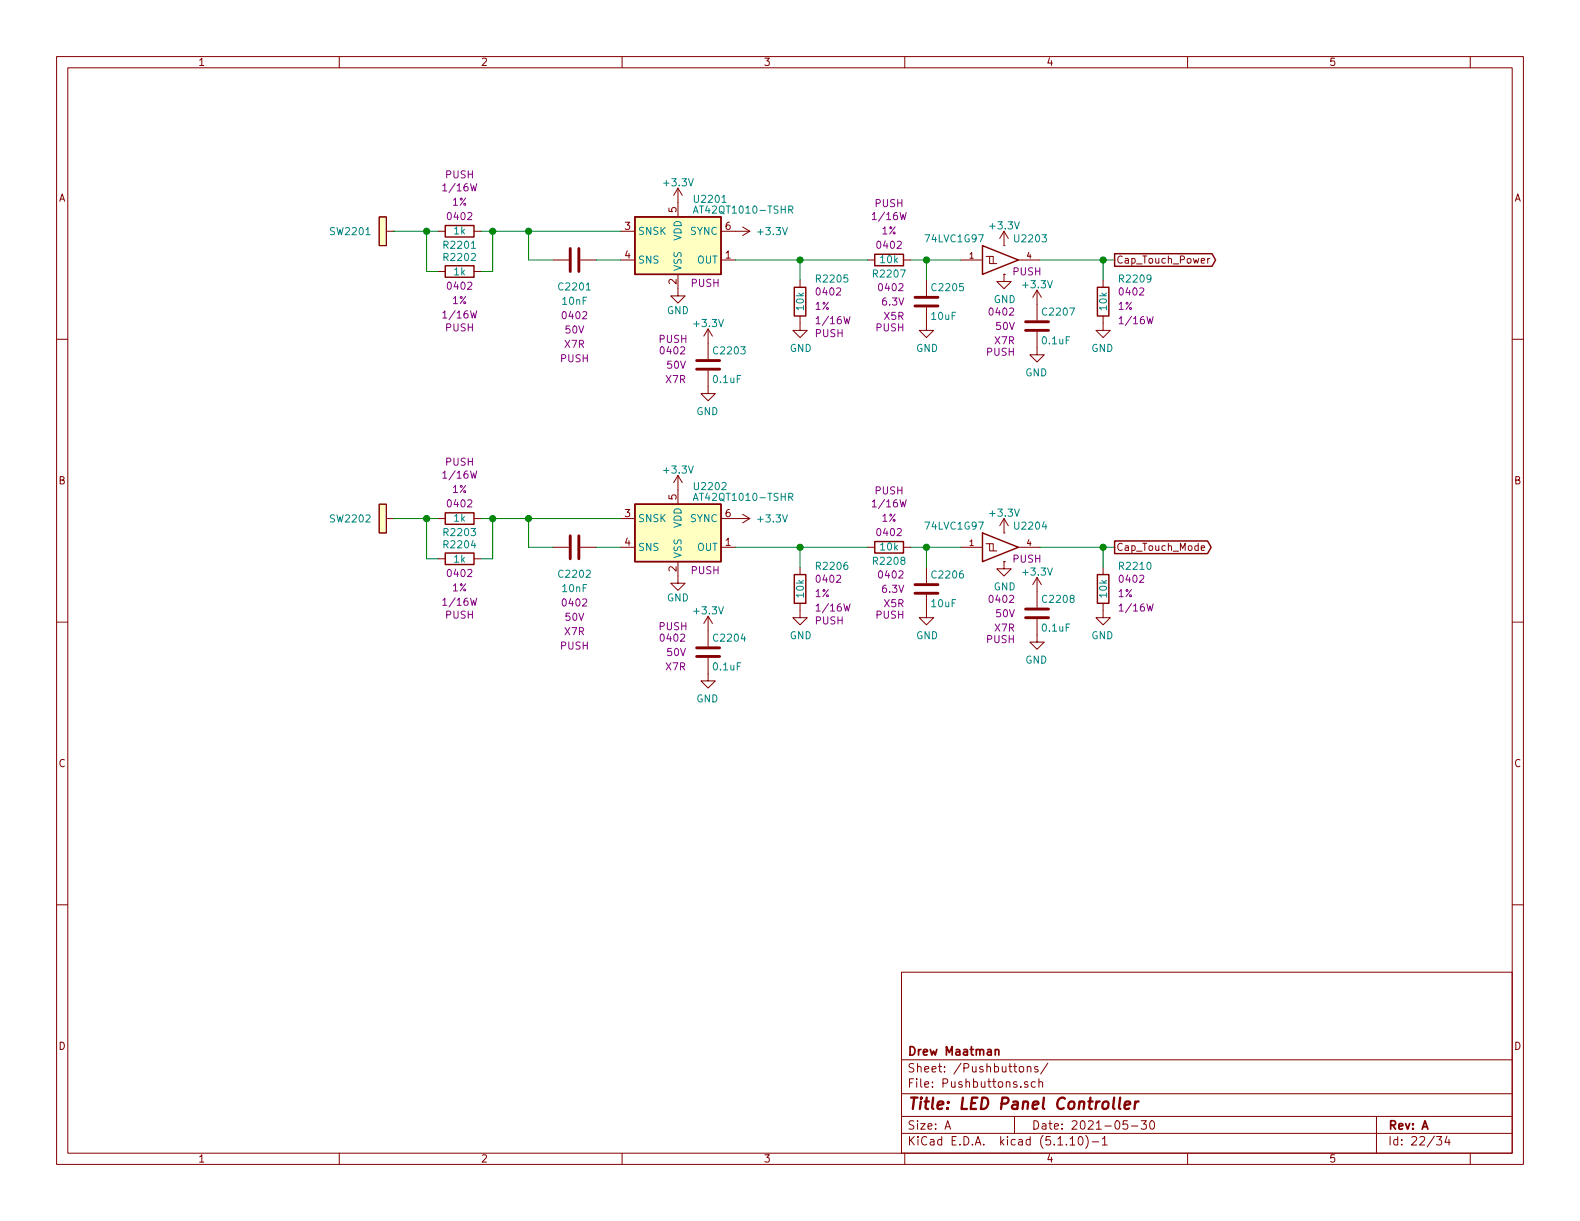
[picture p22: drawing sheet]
<svg xmlns="http://www.w3.org/2000/svg" width="279mm" height="216mm" viewBox="0 0 279 216" stroke-linecap="round" stroke-linejoin="round" font-family="sans-serif">
<defs><g id="words">
<text font-size="2.8" fill="#840000" x="160.4" y="196.2">Title: LED Panel Controller</text>
<g font-size="2.1" fill="#840000">
<text x="160.4" y="189.6">Sheet: /Pushbuttons/</text>
<text x="160.4" y="186.6">Drew Maatman</text>
<text x="160.4" y="192.3">File: Pushbuttons.sch</text>
<text x="160.4" y="202.5">KiCad E.D.A. kicad (5.1.10)-1</text>
<text x="160.4" y="199.7">Size: A</text>
<text x="182.4" y="199.7">Date: 2021-05-30</text>
<text x="245.4" y="199.7">Rev: A</text>
<text x="245.4" y="202.5">Id: 22/34</text>
</g>
<g font-size="1.8" fill="#840000">
<text x="35" y="11.6">1</text>
<text x="85" y="11.6">2</text>
<text x="135" y="11.6">3</text>
<text x="185" y="11.6">4</text>
<text x="235" y="11.6">5</text>
<text x="10.4" y="35.6">A</text>
<text x="267.8" y="35.6">A</text>
<text x="110.5" y="40.6">3</text>
<text x="119.6" y="37.6" transform="rotate(-90 119.6 37.6)">5</text>
<text x="128.3" y="40.6">6</text>
<text x="110.5" y="45.7">4</text>
<text x="128.3" y="45.7">1</text>
<text x="197.4" y="46.6">Cap_Touch_Power</text>
<text x="119.6" y="50.3" transform="rotate(-90 119.6 50.3)">2</text>
<text x="10.4" y="85.6">B</text>
<text x="119.6" y="88.4" transform="rotate(-90 119.6 88.4)">5</text>
<text x="267.8" y="85.6">B</text>
<text x="110.5" y="91.4">3</text>
<text x="128.3" y="91.4">6</text>
<text x="110.5" y="96.5">4</text>
<text x="119.6" y="101.1" transform="rotate(-90 119.6 101.1)">2</text>
<text x="128.3" y="96.5">1</text>
<text x="197.4" y="97.4">Cap_Touch_Mode</text>
<text x="10.4" y="135.6">C</text>
<text x="267.8" y="135.6">C</text>
<text x="10.4" y="185.6">D</text>
<text x="267.8" y="185.6">D</text>
<text x="35" y="205.5">1</text>
<text x="85" y="205.5">2</text>
<text x="135" y="205.5">3</text>
<text x="185" y="205.5">4</text>
<text x="235" y="205.5">5</text>
</g>
<g font-size="1.8" fill="#840084">
<text x="78.7" y="33.8">1/16W</text>
<text x="78.8" y="31.5">PUSH</text>
<text x="79.3" y="38.9">0402</text>
<text x="80" y="36.4">1%</text>
<text x="154.7" y="38.9">1/16W</text>
<text x="154.8" y="36.6">PUSH</text>
<text x="156" y="41.5">1%</text>
<text x="155.3" y="44">0402</text>
<text x="79.3" y="51.2">0402</text>
<text x="80" y="53.8">1%</text>
<text x="122.3" y="50.7">PUSH</text>
<text x="144.6" y="52.2">0402</text>
<text x="155.6" y="51.5">0402</text>
<text x="179.2" y="48.7">PUSH</text>
<text x="198.1" y="52.2">0402</text>
<text x="78.7" y="56.3">1/16W</text>
<text x="78.8" y="58.6">PUSH</text>
<text x="99.6" y="56.4">0402</text>
<text x="100" y="59">50V</text>
<text x="144.1" y="54.8">1%</text>
<text x="144.2" y="59.6">PUSH</text>
<text x="144.8" y="57.3">1/16W</text>
<text x="154.9" y="58.6">PUSH</text>
<text x="156.1" y="54">6.3V</text>
<text x="156.4" y="56.6">X5R</text>
<text x="175.1" y="55.8">0402</text>
<text x="176.2" y="58.3">50V</text>
<text x="197.7" y="54.8">1%</text>
<text x="198.3" y="57.3">1/16W</text>
<text x="99.2" y="64.1">PUSH</text>
<text x="99.9" y="61.5">X7R</text>
<text x="116.6" y="60.6">PUSH</text>
<text x="117" y="62.7">0402</text>
<text x="118" y="65.2">50V</text>
<text x="174.5" y="62.9">PUSH</text>
<text x="175.9" y="60.9">X7R</text>
<text x="117.8" y="67.7">X7R</text>
<text x="78.8" y="82.3">PUSH</text>
<text x="78.7" y="84.6">1/16W</text>
<text x="79.3" y="89.7">0402</text>
<text x="80" y="87.2">1%</text>
<text x="154.7" y="89.7">1/16W</text>
<text x="154.8" y="87.4">PUSH</text>
<text x="155.3" y="94.8">0402</text>
<text x="156" y="92.3">1%</text>
<text x="122.3" y="101.5">PUSH</text>
<text x="179.2" y="99.5">PUSH</text>
<text x="78.7" y="107.1">1/16W</text>
<text x="79.3" y="102">0402</text>
<text x="80" y="104.6">1%</text>
<text x="99.6" y="107.2">0402</text>
<text x="144.1" y="105.6">1%</text>
<text x="144.6" y="103">0402</text>
<text x="155.6" y="102.3">0402</text>
<text x="156.1" y="104.8">6.3V</text>
<text x="156.4" y="107.4">X5R</text>
<text x="175.1" y="106.6">0402</text>
<text x="197.7" y="105.6">1%</text>
<text x="198.1" y="103">0402</text>
<text x="78.8" y="109.4">PUSH</text>
<text x="99.9" y="112.3">X7R</text>
<text x="100" y="109.8">50V</text>
<text x="116.6" y="111.4">PUSH</text>
<text x="117" y="113.5">0402</text>
<text x="144.2" y="110.4">PUSH</text>
<text x="144.8" y="108.1">1/16W</text>
<text x="154.9" y="109.4">PUSH</text>
<text x="174.5" y="113.7">PUSH</text>
<text x="175.9" y="111.7">X7R</text>
<text x="176.2" y="109.1">50V</text>
<text x="198.3" y="108.1">1/16W</text>
<text x="99.2" y="114.9">PUSH</text>
<text x="117.8" y="118.5">X7R</text>
<text x="118" y="116">50V</text>
</g>
<g font-size="1.8" fill="#008484">
<text x="117.6" y="32.9">+3.3V</text>
<text x="123" y="35.9">U2201</text>
<text x="58.6" y="41.6">SW2201</text>
<text x="80.3" y="41.5">1k</text>
<text x="112.8" y="41.5">SNSK</text>
<text x="122.1" y="41.5">SYNC</text>
<text x="123.4" y="37.8">AT42QT1010-TSHR</text>
<text x="134.2" y="41.6">+3.3V</text>
<text x="175.2" y="40.6">+3.3V</text>
<text x="78.7" y="46.2">R2202</text>
<text x="78.7" y="44">R2201</text>
<text x="112.8" y="46.6">SNS</text>
<text x="120.5" y="42.6" transform="rotate(-90 120.5 42.6)">VDD</text>
<text x="123.3" y="46.6">OUT</text>
<text x="155.8" y="46.5">10k</text>
<text x="163.8" y="42.8">74LVC1G97</text>
<text x="179.6" y="42.8">U2203</text>
<text x="80.3" y="48.7">1k</text>
<text x="99" y="51.4">C2201</text>
<text x="99.5" y="53.9">10nF</text>
<text x="120.5" y="48" transform="rotate(-90 120.5 48)">VSS</text>
<text x="144.6" y="50">R2205</text>
<text x="154.6" y="49.1">R2207</text>
<text x="165" y="51.5">C2205</text>
<text x="175.7" y="53.6">GND</text>
<text x="181.1" y="51">+3.3V</text>
<text x="198.1" y="50">R2209</text>
<text x="117.9" y="55.5">GND</text>
<text x="122.9" y="57.8">+3.3V</text>
<text x="142.2" y="54.8" transform="rotate(-90 142.2 54.8)">10k</text>
<text x="164.8" y="56.6">10uF</text>
<text x="184.6" y="55.8">C2207</text>
<text x="195.8" y="54.8" transform="rotate(-90 195.8 54.8)">10k</text>
<text x="126.4" y="62.7">C2203</text>
<text x="139.6" y="62.2">GND</text>
<text x="162" y="62.2">GND</text>
<text x="184.4" y="60.9">0.1uF</text>
<text x="193" y="62.2">GND</text>
<text x="126.2" y="67.7">0.1uF</text>
<text x="181.3" y="66.5">GND</text>
<text x="123.1" y="73.4">GND</text>
<text x="117.6" y="83.7">+3.3V</text>
<text x="123" y="86.7">U2202</text>
<text x="123.4" y="88.6">AT42QT1010-TSHR</text>
<text x="58.6" y="92.4">SW2202</text>
<text x="78.7" y="94.8">R2203</text>
<text x="80.3" y="92.3">1k</text>
<text x="112.8" y="92.3">SNSK</text>
<text x="120.5" y="93.4" transform="rotate(-90 120.5 93.4)">VDD</text>
<text x="122.1" y="92.3">SYNC</text>
<text x="134.2" y="92.4">+3.3V</text>
<text x="163.8" y="93.6">74LVC1G97</text>
<text x="175.2" y="91.4">+3.3V</text>
<text x="179.6" y="93.6">U2204</text>
<text x="78.7" y="97">R2204</text>
<text x="80.3" y="99.5">1k</text>
<text x="112.8" y="97.4">SNS</text>
<text x="120.5" y="98.8" transform="rotate(-90 120.5 98.8)">VSS</text>
<text x="123.3" y="97.4">OUT</text>
<text x="144.6" y="100.8">R2206</text>
<text x="154.6" y="99.9">R2208</text>
<text x="155.8" y="97.3">10k</text>
<text x="181.1" y="101.8">+3.3V</text>
<text x="198.1" y="100.8">R2210</text>
<text x="99" y="102.2">C2202</text>
<text x="99.5" y="104.7">10nF</text>
<text x="117.9" y="106.3">GND</text>
<text x="142.2" y="105.6" transform="rotate(-90 142.2 105.6)">10k</text>
<text x="164.8" y="107.4">10uF</text>
<text x="165" y="102.3">C2206</text>
<text x="175.7" y="104.4">GND</text>
<text x="184.6" y="106.6">C2208</text>
<text x="195.8" y="105.6" transform="rotate(-90 195.8 105.6)">10k</text>
<text x="122.9" y="108.6">+3.3V</text>
<text x="126.4" y="113.5">C2204</text>
<text x="139.6" y="113">GND</text>
<text x="162" y="113">GND</text>
<text x="184.4" y="111.7">0.1uF</text>
<text x="193" y="113">GND</text>
<text x="126.2" y="118.5">0.1uF</text>
<text x="181.3" y="117.3">GND</text>
<text x="123.1" y="124.2">GND</text>
</g>
<g font-size="1.4" fill="#840000">
<text x="171.4" y="45.7">1</text>
<text x="181.6" y="45.7">4</text>
<text x="171.4" y="96.5">1</text>
<text x="181.6" y="96.5">4</text>
</g>
</g></defs>
<g fill="none" stroke="#840000" stroke-width=".18">
<path d="M10 10h259.4v195.9h-259.4zM12 12h255.4v191.9h-255.4zM60 10v2M110 10v2M160 10v2M210 10v2M260 10v2M67.1 38.4h1.2v5h-1.2zM119.9 33.3v5.1M119.9 33.3l-.8 1.2M119.9 33.3l.7 1.2M10 60h2"/>
<path d="M68.3 40.9h1.3M69.6 40.9h.1M77.5 48h1.2M77.5 40.9h1.2M83.8 48h1.3M83.8 40.9h1.3M97.8 46h2.8M102.6 46h2.8M109.7 46h2.6M109.7 40.9h2.6M119.9 48.5v3.8h-1.3l1.3 1.3 1.3-1.3h-1.3M125.2 58.2l-.7 1.2"/>
<path d="M125.2 58.2v5.3M125.2 58.2l.8 1.2M127.5 46h2.5M127.5 40.9h5.1M131.3 40.1l1.3 .8M132.6 40.9l-1.3 .8M141.5 55.9v2.5h1.2l-1.2 1.3-1.3-1.3h1.3M141.5 49.5v1.3M153.4 46h1.3M159.8 46h1.2M163.8 54.4v4h1.3l-1.3 1.3-1.2-1.3h1.2M163.8 49.5v2.8"/>
<path d="M169.9 46h3.8M174.4 45.3h.6v1.3h1.3M175 45.3h.6v1.3M177.5 48.5h.1M177.5 43.4h.1M177.5 48.5v1.3h1.3l-1.3 1.3-1.2-1.3h1.2M177.5 40.9v2.5M177.5 40.9l-.7 1.3M177.5 40.9l.8 1.3M180.1 46h3.8M183.4 58.7v4h-1.3l1.3 1.3 1.3-1.3h-1.3M183.4 51.3v5.3"/>
<path d="M183.4 51.3l-.8 1.3M183.4 51.3l.7 1.3M195.1 55.9v2.5h-1.3l1.3 1.3 1.2-1.3h-1.2M195.1 49.5v1.3M213.6 45.7v.8M213.9 45.7l-.3 .2M267.4 60h2M125.2 65.5v4.1h-1.2l1.2 1.3 1.3-1.3h-1.3M67.1 89.2h1.2v5h-1.2zM68.3 91.7h1.3M69.6 91.7h.1M77.5 91.7h1.2"/>
<path d="M77.5 98.8h1.2M83.8 91.7h1.3M83.8 98.8h1.3M97.8 96.8h2.8M102.6 96.8h2.8M109.7 96.8h2.6M109.7 91.7h2.6M119.9 99.3v3.8h-1.3l1.3 1.3 1.3-1.3h-1.3M119.9 84.1v5.1M119.9 84.1l-.8 1.2M119.9 84.1l.7 1.2M127.5 96.8h2.5"/>
<path d="M127.5 91.7h5.1M131.3 90.9l1.3 .8M132.6 91.7l-1.3 .8M153.4 96.8h1.3M159.8 96.8h1.2M169.9 96.8h3.8M174.4 96.1h.6v1.3h1.3M175 96.1h.6v1.3M177.5 99.3v1.3h1.3l-1.3 1.3-1.2-1.3h1.2M177.5 99.3h.1M177.5 94.2h.1M177.5 91.7l-.7 1.3"/>
<path d="M177.5 91.7v2.5M177.5 91.7l.8 1.3M180.1 96.8h3.8M212.4 96.9l.6-.1v-.3h-.4l-.2 .2 .1 .6h.5M10 110h2M125.2 116.3v4.1h-1.2l1.2 1.3 1.3-1.3h-1.3M125.2 109v5.3M125.2 109l-.7 1.2M125.2 109l.8 1.2M141.5 106.7v2.5h1.2l-1.2 1.3-1.3-1.3h1.3M141.5 100.3v1.3M163.8 105.2v4h1.3l-1.3 1.3-1.2-1.3h1.2"/>
<path d="M163.8 100.3v2.8M183.4 109.5v4h-1.3l1.3 1.3 1.3-1.3h-1.3M183.4 102.1v5.3M183.4 102.1l-.8 1.3M183.4 102.1l.7 1.3M195.1 106.7v2.5h-1.3l1.3 1.3 1.2-1.3h-1.2M195.1 100.3v1.3M267.4 110h2M10 160h2M267.4 160h2M159.4 171.9h108v32h-108zM159.4 197.4h108"/>
<path d="M159.4 193.4h108M159.4 187.4h108M167.1 199.7l.5-1.5 .5 1.5M167.2 199.2h.8M179.4 197.4v3M180.3 188.7l.2-.1 .4 .1v.7l-.2 .2-.4-.2zM181.7 188.7l.2-.1h.3l.1 1M181.7 188.6v1M181.7 191.3a.37 .37 0 0 0-.5 .2v.2l.5 .1 .1 .2-.2 .3-.4-.1M183.1 191.3h-.4l-.3 .2v.6l.3 .2 .4-.1M183.5 188.6h-.3l-.2 .2v.2l.5 .1v.4h-.5M183.7 191.4l.1-.1a.37 .37 0 0 1 .6 .2v.8"/>
<path d="M183.7 190.8v1.5M185.3 188l-1.3 1.9M199.4 198.2h-.7l-.1 .7 .2-.1h.5l.1 .2v.5l-.2 .2-.6-.2M200.1 199.1h1.1M201.8 198.2h.9l-.5 .6 .5 .1v.6l-.3 .2-.6-.2M203.5 198.2h.2a.8 .8 0 0 1 .5 .7 .8 .8 0 0 1-.5 .8 1 1 0 0 1-.2-1.5zM243.4 197.4v6.5M60 203.9v2M110 203.9v2M159.4 200.4h108M160 203.9v2M189.2 201.4l.5-.4v1.5"/>
<path d="M189.2 202.5h.9M190.9 201h.1a.8 .8 0 0 1 .5 .7 .8 .8 0 0 1-.5 .8 1 1 0 0 1-.1-1.5zM192 200.8a1.71 1.71 0 0 1 0 2.2M193.1 201.9h1.2M194.9 201.4l.5-.4v1.5M194.9 202.5h.9M210 203.9v2M254 201h.9l-.4 .5 .4 .2v.6l-.2 .2-.7-.2M255.9 200.9l-.4 1.1h.9M256.2 201.5v1M260 203.9v2"/>
</g>
<path d="M197 194.1l-.2 1.7 .3 .3M198.1 194.1l-.2 1.7 .2 .3M198.9 195.4l.9-.2v-.4h-.8l-.2 1 .3 .3 .6-.1M200.8 194.8l-.2 1.3M201.3 194.8a.5 .5 0 0 0-.6 .3" fill="none" stroke="#840000" stroke-width=".41"/>
<path d="M176 185.7l.2-.1h.4v1M176 185.6v1" fill="none" stroke="#840000" stroke-width=".3"/>
<g fill="none" stroke="#840000" stroke-width=".25">
<path d="M78.7 39.9h5.1v2h-5.1zM112.3 38.4h15.2v10.1h-15.2zM78.7 47h5.1v2h-5.1zM140.5 50.8h2v5.1h-2zM154.7 45h5.1v2h-5.1zM173.7 43.4l6.4 2.6-6.4 2.5zM194.1 50.8h2v5.1h-2zM197.1 44.9h17.2l.7 1.1-.7 1.1h-17.2zM78.7 97.8h5.1v2h-5.1zM78.7 90.7h5.1v2h-5.1zM112.3 89.2h15.2v10.1h-15.2zM154.7 95.8h5.1v2h-5.1z"/>
<path d="M173.7 94.2l6.4 2.6-6.4 2.5zM197.1 95.7h16.4l.7 1.1-.7 1.1h-16.4zM140.5 101.6h2v5.1h-2zM194.1 101.6h2v5.1h-2z"/>
</g>
<g fill="none" stroke="#840000" stroke-width=".51">
<path d="M100.8 43.9v4.1M102.4 43.9v4.1M161.8 54.1h4.1M161.8 52.6h4.1M181.4 58.4h4M181.4 56.9h4M123.2 65.3h4.1M123.2 63.8h4.1M100.8 94.7v4.1M102.4 94.7v4.1M123.2 116.1h4.1M123.2 114.6h4.1"/>
<path d="M161.8 104.9h4.1M161.8 103.4h4.1M181.4 109.2h4M181.4 107.7h4"/>
</g>
<g fill="#ffffc2" stroke="#ffffc2" stroke-width=".18">
<path d="M112.3 38.4h15.2v10.1h-15.2z"/>
<path d="M67.1 89.2h1.2v5h-1.2z"/>
<path d="M112.3 89.2h15.2v10.1h-15.2z"/>
<path d="M67.1 38.4h1.2v5h-1.2z"/>
</g>
<path d="M122.6 37.7l.4-1.3 .4 1.3M122.7 37.3h.6M139.5 37.1l.6-.1 .1-.1-.1-.3-.1-.2h-.5v1.3M139.8 37.1l.4 .6M122.6 88.5l.4-1.3 .4 1.3M122.7 88.1h.6M139.5 87.9l.6-.1 .1-.1-.1-.3-.1-.2h-.5v1.3M139.8 87.9l.4 .6" fill="none" stroke="#008484" stroke-width=".18"/>
<g fill="none" stroke="#008400" stroke-width=".18">
<path d="M69.6 40.9h7.9M75.4 40.9v7.1h2.1M85.1 40.9h24.6M87.1 40.9v7.1h-2M93.5 40.9v5.1h4.3M105.4 46h4.3M130 46h23.4M141.5 46v3.5M161 46h8.9M163.8 46v3.5M183.9 46h13.2M195.1 46v3.5"/>
<path d="M69.6 91.7h7.9M75.4 91.7v7.1h2.1M85.1 91.7h24.6M87.1 91.7v7.1h-2M93.5 91.7v5.1h4.3M105.4 96.8h4.3M130 96.8h23.4M141.5 96.8v3.5M161 96.8h8.9M163.8 96.8v3.5M183.9 96.8h13.2M195.1 96.8v3.5"/>
</g>
<g fill="#008400" stroke="#008400" stroke-width=".25">
<circle cx="163.8" cy="46" r=".51"/>
<circle cx="141.5" cy="46" r=".51"/>
<circle cx="87.1" cy="40.9" r=".51"/>
<circle cx="75.4" cy="91.7" r=".51"/>
<circle cx="141.5" cy="96.8" r=".51"/>
<circle cx="163.8" cy="96.8" r=".51"/>
<circle cx="87.1" cy="91.7" r=".51"/>
<circle cx="75.4" cy="40.9" r=".51"/>
<circle cx="195.1" cy="46" r=".51"/>
<circle cx="195.1" cy="96.8" r=".51"/>
<circle cx="93.5" cy="91.7" r=".51"/>
<circle cx="93.5" cy="40.9" r=".51"/>
</g>
<use href="#words"/>
</svg>
